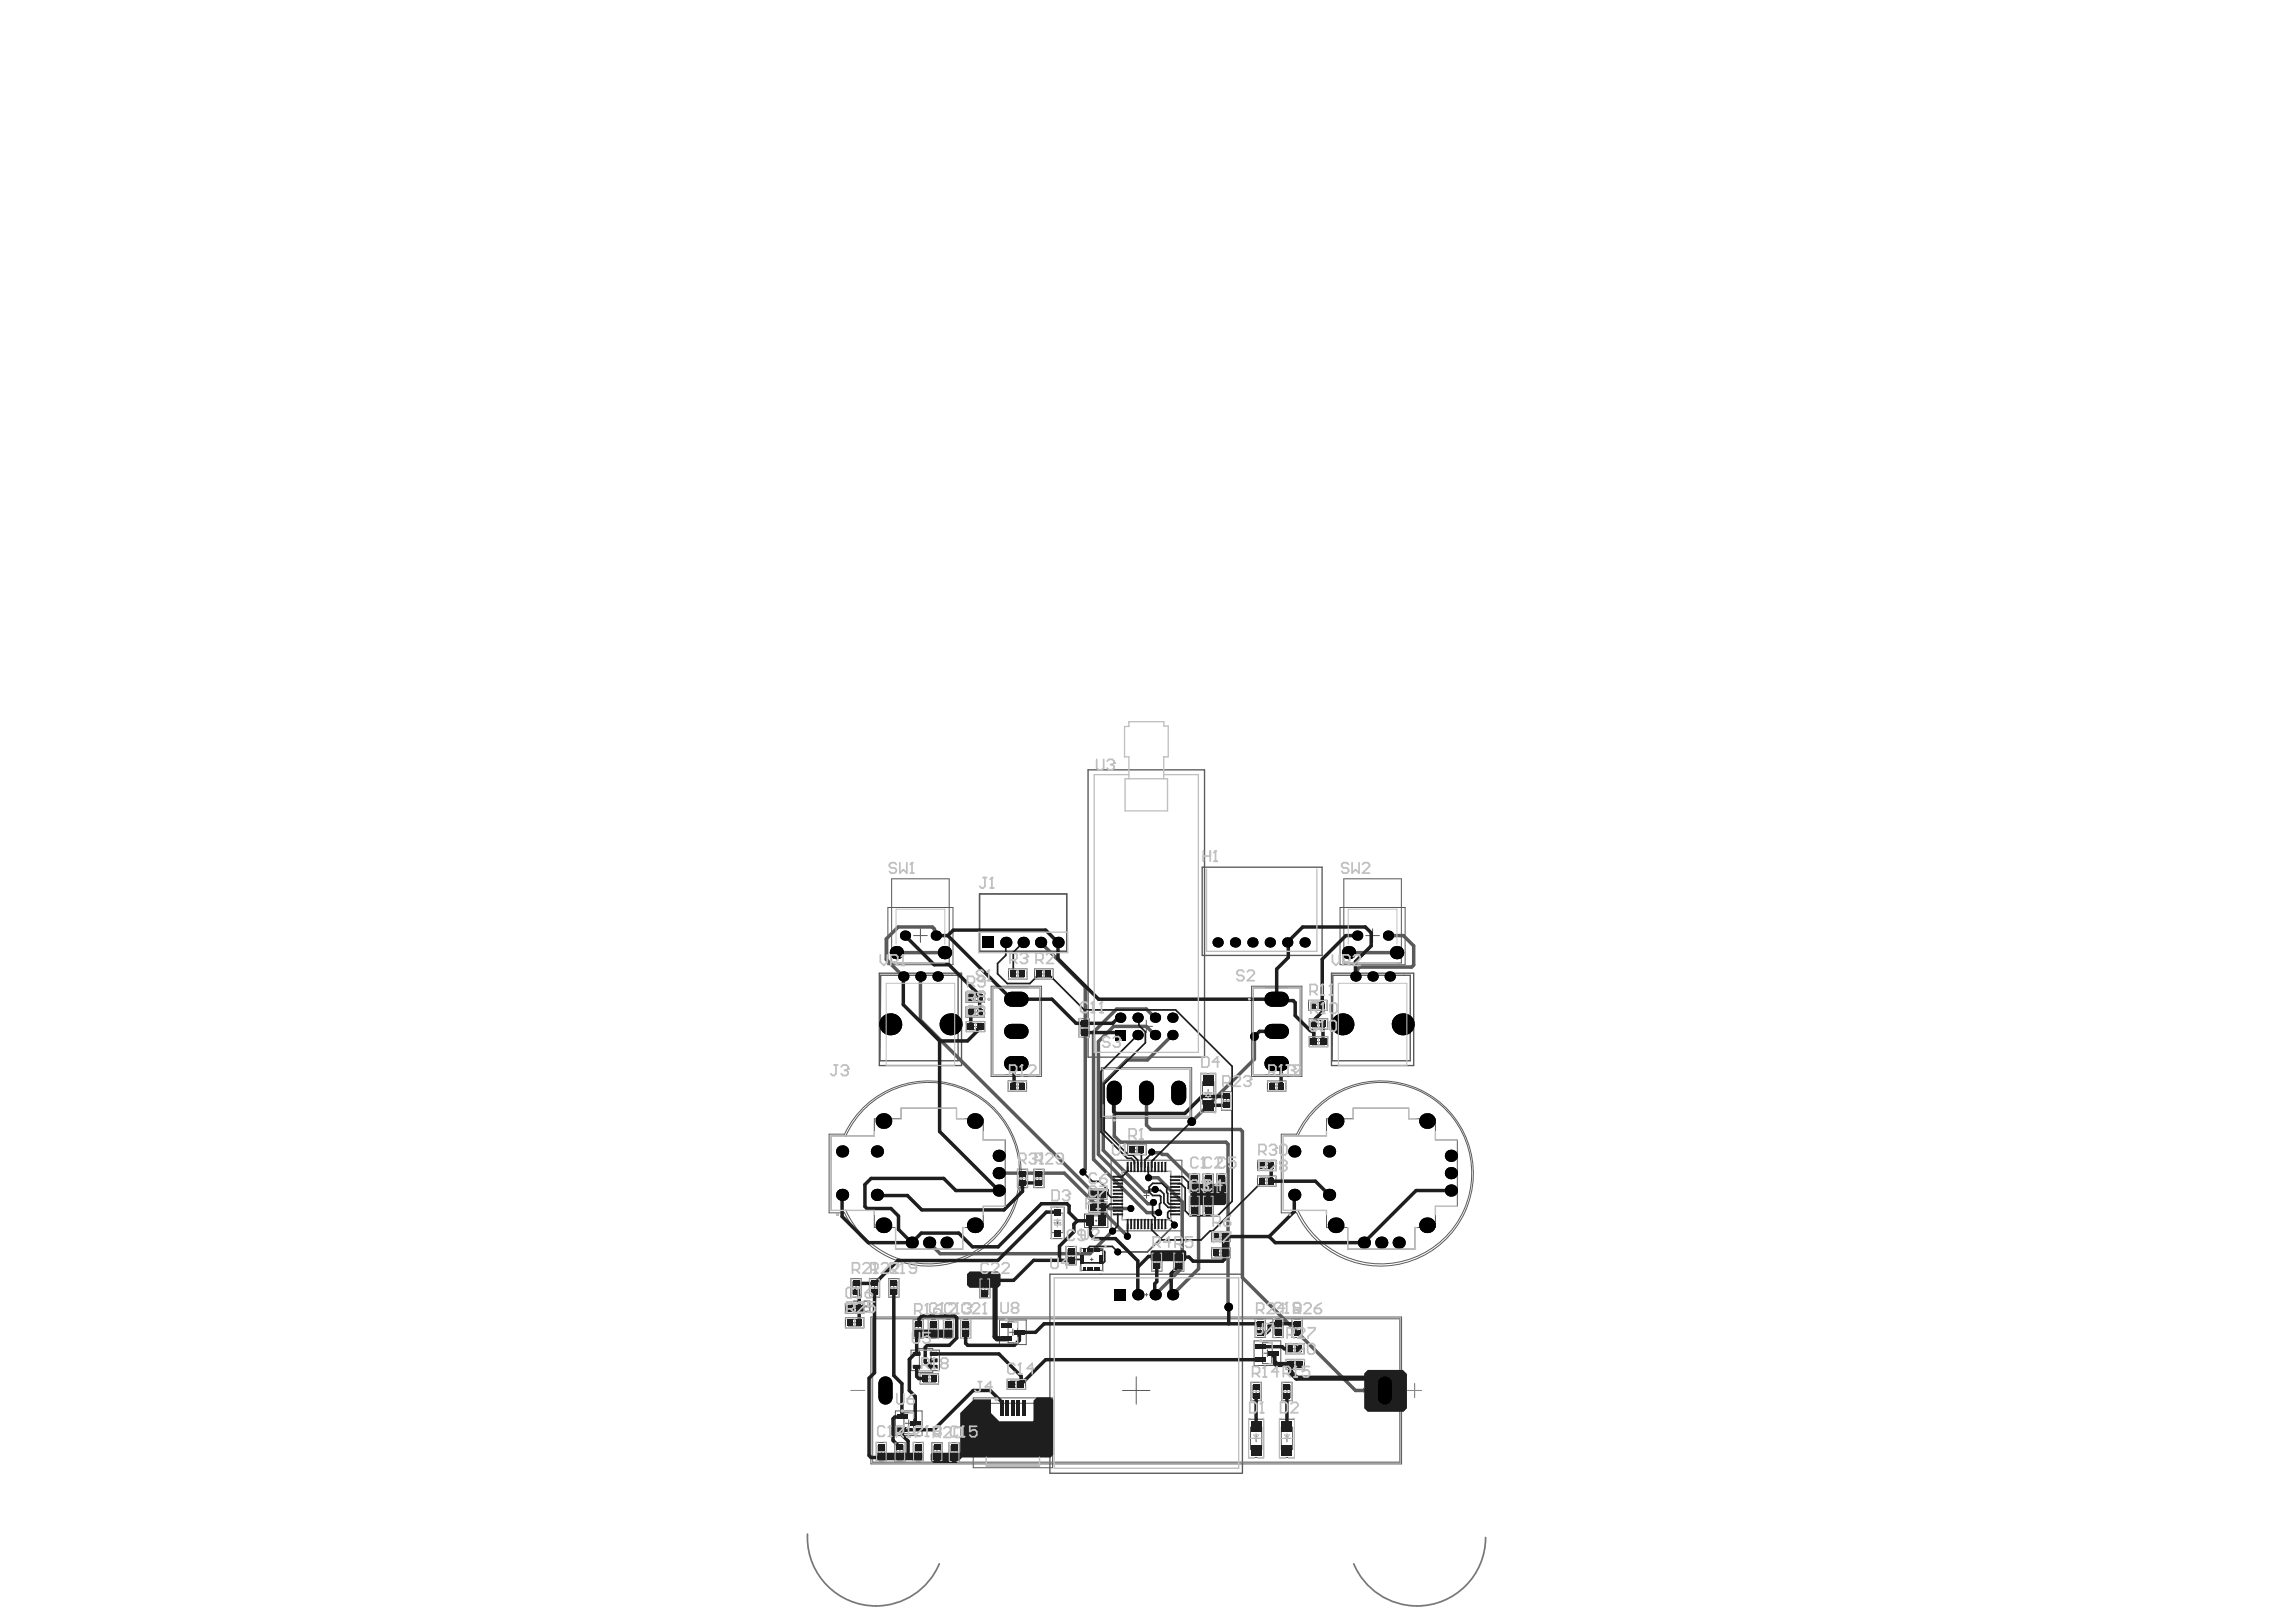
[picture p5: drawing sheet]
<svg xmlns="http://www.w3.org/2000/svg" width="297mm" height="210mm" viewBox="0 0 297 210" stroke-linecap="round" stroke-linejoin="round" font-family="sans-serif">
<g fill="none" stroke="#5a5a5a" stroke-width=".13">
<path d="M114.9 117.4h8.4v7.4h-8.4zM115.4 113.7h7.4v10.9h-7.4zM173.4 117.4h8.4v7.4h-8.4zM173.9 113.7h7.4v10.9h-7.4zM118.2 121.1h1.8M119.1 120.2v1.8M125 130.3h2.4v1.3h-2.4zM125 128.4h2.4v1.3h-2.4zM125 132.2h2.4v1.3h-2.4zM125.4 130.5h1.5v.9h-1.5zM125.4 128.6h1.5v.9h-1.5zM125.4 132.4h1.6v.9h-1.6z"/>
<path d="M125.7 131h.9M125.7 129h.9M125.8 132.8h.8M126.2 130.5v.9M126.2 128.6v.9M126.2 132.4v.9M128.2 127.6h6.5v11.7h-6.5zM128.4 127.8h6.1v11.3h-6.1zM130.4 139.9h2.4v1.3h-2.4zM130.5 125.4h2.4v1.3h-2.4zM130.9 125.6h1.5v.9h-1.5zM131 133.5h1"/>
<path d="M131.2 126h.9M131.5 132.9v1.1M131.7 125.6v.9M131.8 122h1.1M132.4 121.4v1.1M133.8 125.4h2.4v1.3h-2.4zM134.3 125.6h1.5v.9h-1.5zM134.6 126h.9M135 125.6v.9M139.6 131.8h1.3v2.4h-1.3zM139.8 133h.9M139.8 132.3h.9v1.5h-.9z"/>
<path d="M140.3 132.6v.8M142.5 138.2h11.7v6.5h-11.7zM142.7 138.4h11.3v6.1h-11.3zM147.5 132.8h1.6M148.3 132v1.6M155.3 139h2v4.9h-2zM155.6 140h1.4v2.9h-1.4zM161.9 127.6h6.5v11.7h-6.5zM162.1 127.8h6.1v11.3h-6.1zM164 139.9h2.4v1.3h-2.4zM164.6 133.5h1.1M165.2 132.9v1.1"/>
<path d="M169.3 129.4h2.4v1.4h-2.4zM169.4 131.8h2.4v1.4h-2.4zM169.4 134.1h2.4v1.4h-2.4zM169.7 129.7h1.6v.8h-1.6zM169.8 132.1h1.5v.8h-1.5zM169.8 134.4h1.5v.8h-1.5zM170.1 130.1h.8M170.2 134.8h.8M170.2 132.5h.8M170.5 129.7v.8M170.6 132.1v.8M170.6 134.4v.8"/>
<path d="M176.7 121.1h1.8M177.6 120.2v1.8M107.5 147h5.6v-2.2h3.5v-1.4h7.1v1.4h3.5v2.7h2.8v8.6h-2.8v2.8h-2.7v2.7h-8.6v-2.7h-2.8v-2.3h-5.6zM109.2 146.8a12 12 0 0 1 18.4-4.3 12 12 0 0 1 0 18.8 12 12 0 0 1-18.4-4.4M109.3 146.8h-2v10.2h2M109.4 147a11.8 11.8 0 0 1 18-4.4 11.8 11.8 0 0 1 0 18.5 11.8 11.8 0 0 1-18-4.5M130.8 140.1h1.6v.9h-1.6zM131.2 140.5h.8M131.6 140.1v.9M131.6 151.3h1.3v2.4h-1.3zM131.9 152.5h.8M131.9 151.7h.8v1.6h-.8z"/>
<path d="M132.3 152.1v.8M133.7 151.3h1.4v2.4h-1.4zM134 152.5h.8M134 151.7h.8v1.6h-.8zM134.4 152.1v.8M135.9 156.2h1.8v4.1h-1.8M136 156.2v4.1M136.1 157h1.5v2.5h-1.5zM136.4 158.3h.8M136.8 157.8v.9M140.3 157.1h3v1.8h-3zM140.8 153.9h2.4v1.3h-2.4z"/>
<path d="M140.8 155.6h2.4v1.3h-2.4zM140.8 157.3h2v1.3h-2zM141.3 154.1h1.5v.9h-1.5zM141.3 155.8h1.5v.8h-1.5zM141.6 154.5h.9M141.6 156.2h.9M141.7 158h.2M141.8 157.9v.2M142 154.1v.9M142 155.8v.8M143.7 150.1h9.2v9.2h-9.2zM145.2 151.6h6.3v6.3h-6.3z"/>
<path d="M145.9 148.1h2.4v1.3h-2.4zM146.3 148.4h1.6v.8h-1.6zM146.7 148.8h.8M147.1 148.4v.8M147.8 141.4h1.1M148 154.7h.7M148.3 154.4v.7M148.4 140.9v1.1M153.9 151.9h1.3v2.4h-1.3zM153.9 154.8h1.3v2.4h-1.3zM154.1 153.1h.9M154.1 156h.9"/>
<path d="M154.1 152.3h.9v1.6h-.9zM154.1 155.3h.9v1.5h-.9zM154.5 152.7v.8M154.5 155.6v.9M155.6 151.9h1.4v2.4h-1.4zM155.6 154.8h1.4v2.4h-1.4zM155.9 141.4h.8M155.9 153.1h.8M155.9 156h.8M155.9 152.3h.8v1.6h-.8zM155.9 155.3h.8v1.5h-.8zM156.3 141v.9"/>
<path d="M156.3 152.7v.8M156.3 155.6v.9M156.7 159.4h2.4v1.3h-2.4zM157.2 159.6h1.5v.8h-1.5zM157.4 151.9h1.3v2.4h-1.3zM157.7 153.1h.8M157.7 152.3h.8v1.6h-.8zM157.9 159.6v.8M158 141.3h1.4v2.4h-1.4zM158.1 152.7v.8M158.3 142.5h.8M158.3 141.7h.8v1.5h-.8z"/>
<path d="M158.7 142.1v.8M162.7 150.2h2.4v1.3h-2.4zM162.7 152.2h2.4v1.3h-2.4zM163.1 152.4h1.6v.9h-1.6zM163.1 150.4h1.6v.8h-1.6zM163.5 152.9h.8M163.5 150.8h.8M163.9 150.4v.8M163.9 152.4v.9M164.4 140.1h1.5v.9h-1.5zM164.7 140.5h.9M165.2 140.1v.9"/>
<path d="M166 147h5.6v-2.2h3.5v-1.4h7.1v1.4h3.5v2.7h2.8v8.6h-2.8v2.8h-2.7v2.7h-8.6v-2.7h-2.8v-2.3h-5.6zM167.7 146.8a12 12 0 0 1 18.4-4.3 12 12 0 0 1 0 18.8 12 12 0 0 1-18.4-4.4M167.8 146.8h-2v10.2h2M167.9 147a11.8 11.8 0 0 1 18-4.4 11.8 11.8 0 0 1 0 18.5 11.8 11.8 0 0 1-18-4.5M109.4 168.7h2.4v1.3h-2.4zM109.4 170.5h2.4v1.3h-2.4zM109.8 170.8h1.5v.8h-1.5zM109.8 168.9h1.5v.8h-1.5zM110.1 165.5h1.3v2.4h-1.3zM110.1 179.9h1.8M110.1 171.2h.9M110.1 169.3h.9"/>
<path d="M110.3 166.7h.9M110.3 165.9h.9v1.5h-.9zM110.6 168.9v.8M110.6 170.8v.8M110.7 166.2v.9M112.5 165.5h1.3v2.4h-1.3zM112.7 170.4h68.6v19h-68.6zM112.7 166.7h.9M112.7 165.9h.9v1.5h-.9zM112.9 170.7h68.2v18.5h-68.2zM113.1 166.2v.9M115 165.5h1.3v2.4h-1.3z"/>
<path d="M115.2 166.7h.9M115.2 165.9h.9v1.5h-.9zM115.6 166.2v.9M117.9 174.7h.8v-.2h2v.2h.8v2.7h-.8v.2h-2v-.2h-.8zM118.1 170.8h1.4v2.4h-1.4zM118.4 172h.8M118.4 171.2h.8v1.5h-.8zM118.8 171.6v.8M118.9 174.7h1.6v2.7h-1.6zM119 177.8h2.4v1.3h-2.4zM119.5 178h1.5v.9h-1.5zM119.5 176h.4"/>
<path d="M119.7 175.9v.3M119.8 178.4h.9M120.1 170.8h1.3v2.4h-1.3zM120.2 178v.9M120.3 172h.9M120.3 171.2h.9v1.5h-.9zM120.8 171.6v.8M122 170.8h1.4v2.4h-1.4zM122.3 172h.8M122.3 171.2h.8v1.5h-.8zM122.7 171.6v.8M124.3 170.8h1.3v2.4h-1.3z"/>
<path d="M124.5 172h.8M124.5 171.2h.8v1.5h-.8zM124.9 171.6v.8M126.7 165.6h1.4v2.3h-1.4zM127 166.8h.8M127 166h.8v1.5h-.8zM127.4 166.3v.9M129.3 170.8h3.5v3.2h-3.5zM130.3 178.5h2.4v1.3h-2.4zM130.4 171.1h1.3v2.7h-1.3zM130.6 172.4h.9M130.7 178.7h1.6v.9h-1.6z"/>
<path d="M131 172v.9M131.1 179.1h.8M131.5 178.7v.9M137.9 161.3h1.3v2.4h-1.3zM138.2 162.5h.8M138.2 161.7h.8v1.6h-.8zM138.6 162.1v.8M139.8 161.6h2.9v2.8h-2.9zM141.1 163h.3M141.2 162.8v.4M145.2 179.9h3.6M147 178.2v3.5"/>
<path d="M148.1 167.5h.4M148.3 167.4v.3M149 162.1h1.3v2.4h-1.3zM149.2 163.3h.9M149.2 162.5h.9v1.6h-.9zM149.7 162.9v.8M151.8 162.1h1.4v2.4h-1.4zM152.1 162.5h.8v1.6h-.8zM152.1 163.3h.8M152.5 162.9v.8M156.7 161.5h2.4v1.3h-2.4zM157.2 161.7h1.5v.9h-1.5z"/>
<path d="M157.5 162.1h.9M157.5 160h.9M157.9 161.7v.9M161.8 178.9h1.4v2.4h-1.4zM162.1 179.3h.8v1.5h-.8zM162.2 173.5h3.5v3.2h-3.5zM162.4 170.7h1.3v2.4h-1.3zM162.5 179.7v.8M162.6 171.9h.9M162.6 171.1h.9v1.6h-.9zM163 171.5v.8M163.3 173.8h1.3v2.7h-1.3z"/>
<path d="M163.5 175.1h.9M164 174.7v.9M164.7 170.7h1.3v2.4h-1.3zM164.9 171.9h.9M164.9 171.1h.9v1.6h-.9zM165.3 171.5v.8M165.8 178.9h1.4v2.4h-1.4zM166.1 179.3h.8v1.5h-.8zM166.3 173.9h2.4v1.3h-2.4zM166.4 175.9h2.4v1.3h-2.4zM166.5 179.7v.8M166.7 174.1h1.6v.9h-1.6z"/>
<path d="M166.8 176.2h1.5v.8h-1.5zM167.1 174.5h.8M167.1 176.6h.9M167.1 170.7h1.4v2.4h-1.4zM167.4 171.9h.8M167.4 171.1h.8v1.6h-.8zM167.5 174.1v.9M167.6 176.2v.8M167.8 171.5v.8M182.1 179.9h1.8M183 179.1v1.7M113.4 186.7h1.3v2.4h-1.3z"/>
<path d="M113.6 187.9h.8M113.6 187.1h.8v1.5h-.8zM114 187.4v.9M115.8 186.7h1.3v2.4h-1.3zM115.8 182.6h3.5v3.2h-3.5zM116 187.9h.8M116 187.1h.8v1.5h-.8zM116.4 187.4v.9M116.9 182.8h1.3v2.7h-1.3zM117.1 184.2h.9M117.6 183.7v.9M118.1 186.7h1.4v2.4h-1.4z"/>
<path d="M118.4 187.9h.8M118.4 187.1h.8v1.5h-.8zM118.8 187.4v.9M120.6 186.7h1.3v2.4h-1.3zM120.8 187.9h.8M120.8 187.1h.8v1.6h-.8zM121.2 187.5v.8M122.8 186.7h1.3v2.4h-1.3zM123 187.9h.9M123 187.1h.9v1.6h-.9zM123.4 187.5v.8M125.9 180.9h10.3v9h-10.3z"/>
<path d="M127.6 181.6h6.9v8.1h-6.9zM130.6 184.5h.9M131 184.1v.9M161.5 183.7h2v4.9h-2zM161.8 184.7h1.4v2.9h-1.4zM162.1 186.1h.9M162.1 180.1h.8M162.5 185.7v.9M165.5 183.7h2v4.9h-2zM165.8 184.7h1.4v2.9h-1.4zM166.1 186.1h.8M166.1 180.1h.8"/>
<path d="M166.5 185.7v.9"/>
</g>
<g fill="none" stroke="#5a5a5a" stroke-width=".18">
<path d="M140.8 99.6h15v37.2h-15zM126.7 115.7h11.3v7.4h-11.3zM155.5 112.2h15.5v11.4h-15.5zM113.8 125.9h10.6v12h-10.6zM113.9 126.2h10.1v11.1h-10.2zM172.3 125.9h10.6v12h-10.6zM172.4 126.2h10v11.1h-10.1zM135.8 164.9h24.9v25.8h-24.9z"/>
<circle cx="127.9" cy="129.3" r=".09"/>
<circle cx="161.6" cy="129.3" r=".09"/>
<circle cx="108.4" cy="157.2" r=".09"/>
<circle cx="144.2" cy="145" r=".09"/>
<circle cx="166.9" cy="157.2" r=".09"/>
</g>
<path d="M104.5 198.5a8.9 8.9 0 0 0 6.9 9.1 8.9 8.9 0 0 0 10.1-5.2M192.2 199a8.9 8.9 0 0 1-7.1 8.7 8.9 8.9 0 0 1-10-5.3" fill="none" stroke="#787878" stroke-width=".22"/>
<path d="M110.1 179.9h1.8M112.9 170.7h68.2v18.5h-68.2zM182.1 179.9h1.8M183 179.1v1.7" fill="none" stroke="#8c8c8c" stroke-width=".13"/>
<path d="M110.3 168.8h.1M110.3 168.8l.2 .3M110.5 169.1l-.2 .2v.2l.2 .2h.4l.3-.2M110.5 169.1h.2M111.2 168.6l-.3-.2h-.4l-.2 .2v.2M111.6 168.6l.2-.2h.7v1.3h-.7l-.2-.2v-.2l.2-.2-.2-.3zM111.8 169.1h.7M112.5 169.1h.1" fill="none" stroke="#8c8c8c" stroke-width=".22"/>
<g fill="#5a5a5a">
<path d="M176.3 179.7l.2-.2v.8l-.2-.2z"/>
<path d="M176.5 177.7l.5-.4h4.5l.5 .5v4.4l-.4 .5h-4.6l-.5-.5z"/>
</g>
<path d="M151.9 158.5l-3.5 3.5h-3.8" fill="none" stroke="#5a5a5a" stroke-width=".22"/>
<g fill="none" stroke="#5a5a5a" stroke-width=".45">
<path d="M116 123.3h6.2M119.1 126.4v5.6l24.4 24.4h2.8M121.1 121.1l-.2-.2v-.7l-.3-.2h-4.4l-1.5 1.5v2.7l2.2 2.2M134.6 122l5.8 5.7v23.6l-.3 .3v.1M149.4 133.9l-1.1-1.1h-4.2l-2 2v14.6l6.4 6.4h.4l.3-.2M149.4 131.7l-1.1-1.1h-3.8l-3 3v16.4l6.9 6.9h1.6M151.7 133.9l-3.3 3.3h-2.6l-3.1 3v8.7l5.4 5.3h.5l.2-.2h.6l.1-.1M162.3 134.1v3l-8.1 8.1M174.5 123.3h6.2M179.6 121.1h2l1.3 1.3v2.5l-.3 .2h-6.7l-.3 .3v.5l-.2 .2v.3M129.2 151.8h8.5l8.1 8.2M143.9 159.3l-2.9 2.9h-19.4l-1.4-1.4"/>
<path d="M144.2 141.4v5.6l.8 .8h13.6l.3 .3v21h.1M148.3 141.4v4.2l.6 .6h11.6l.2 .2v18.9l14.7 14.6h3.8M148.6 152.4h1.2l3.1 3.1v8.6l-3.4 3.4M149 149.1l.1 .1h1l.3 .2h.6l4.1 4.1v10.7l-3.4 3.3"/>
</g>
<g fill="#000">
<circle cx="115.2" cy="132.6" r="1.42"/>
<circle cx="116" cy="123.3" r=".86"/>
<circle cx="116.9" cy="126.4" r=".67"/>
<circle cx="117.1" cy="121.1" r=".66"/>
<circle cx="119.1" cy="126.4" r=".67"/>
<circle cx="121.1" cy="121.1" r=".66"/>
<circle cx="121.3" cy="126.4" r=".67"/>
<circle cx="122.2" cy="123.3" r=".86"/>
<circle cx="123" cy="132.6" r="1.42"/>
<circle cx="130.1" cy="122" r=".73"/>
<circle cx="132.4" cy="122" r=".73"/>
<circle cx="134.6" cy="122" r=".73"/>
<circle cx="136.9" cy="122" r=".73"/>
<circle cx="144.9" cy="131.7" r=".67"/>
<circle cx="147.2" cy="133.9" r=".67"/>
<circle cx="147.2" cy="131.7" r=".67"/>
<circle cx="149.4" cy="133.9" r=".67"/>
<circle cx="149.4" cy="131.7" r=".67"/>
<circle cx="151.7" cy="133.9" r=".67"/>
<circle cx="151.7" cy="131.7" r=".67"/>
<circle cx="157.5" cy="122" r=".66"/>
<circle cx="159.8" cy="122" r=".66"/>
<circle cx="162" cy="122" r=".66"/>
<circle cx="162.3" cy="134.1" r=".56"/>
<circle cx="164.3" cy="122" r=".66"/>
<circle cx="166.5" cy="122" r=".66"/>
<circle cx="168.8" cy="122" r=".66"/>
<circle cx="173.7" cy="132.6" r="1.42"/>
<circle cx="174.5" cy="123.3" r=".86"/>
<circle cx="175.4" cy="126.4" r=".67"/>
<circle cx="175.6" cy="121.1" r=".66"/>
<circle cx="177.6" cy="126.4" r=".67"/>
<circle cx="179.6" cy="121.1" r=".66"/>
<circle cx="179.8" cy="126.4" r=".67"/>
<circle cx="180.7" cy="123.3" r=".86"/>
<circle cx="181.5" cy="132.6" r="1.42"/>
<circle cx="108.9" cy="154.6" r=".79"/>
<circle cx="108.9" cy="149" r=".79"/>
<circle cx="113.4" cy="154.6" r=".79"/>
<circle cx="113.4" cy="149" r=".79"/>
<circle cx="114.3" cy="145.1" r="1.01"/>
<circle cx="114.3" cy="158.6" r="1.01"/>
<circle cx="126.1" cy="158.6" r="1.01"/>
<circle cx="126.1" cy="145.1" r="1.01"/>
<circle cx="129.2" cy="151.8" r=".79"/>
<circle cx="129.2" cy="154.1" r=".79"/>
<circle cx="129.2" cy="149.6" r=".79"/>
<circle cx="140.1" cy="151.7" r=".45"/>
<circle cx="143.9" cy="159.3" r=".45"/>
<circle cx="145.9" cy="160" r=".45"/>
<circle cx="146.3" cy="156.4" r=".45"/>
<circle cx="148.6" cy="152.4" r=".45"/>
<circle cx="149" cy="149.1" r=".45"/>
<circle cx="149.2" cy="155.6" r=".45"/>
<circle cx="149.5" cy="153.9" r=".45"/>
<circle cx="149.9" cy="156.9" r=".45"/>
<circle cx="151.9" cy="158.5" r=".45"/>
<circle cx="154.2" cy="145.2" r=".56"/>
<circle cx="167.4" cy="149" r=".79"/>
<circle cx="167.4" cy="154.6" r=".79"/>
<circle cx="171.9" cy="154.6" r=".79"/>
<circle cx="171.9" cy="149" r=".79"/>
<circle cx="172.8" cy="145.1" r="1.01"/>
<circle cx="172.8" cy="158.6" r="1.01"/>
<circle cx="184.6" cy="158.6" r="1.01"/>
<circle cx="184.6" cy="145.1" r="1.01"/>
<circle cx="187.7" cy="154.1" r=".79"/>
<circle cx="187.7" cy="149.6" r=".79"/>
<circle cx="187.7" cy="151.8" r=".79"/>
<circle cx="118" cy="160.8" r=".79"/>
<circle cx="120.2" cy="160.8" r=".79"/>
<circle cx="122.5" cy="160.8" r=".79"/>
<circle cx="144.6" cy="162" r=".45"/>
<circle cx="147.2" cy="167.5" r=".73"/>
<circle cx="149.5" cy="167.5" r=".73"/>
<circle cx="151.7" cy="167.5" r=".73"/>
<circle cx="159" cy="169.1" r=".56"/>
<circle cx="176.4" cy="160.8" r=".79"/>
<circle cx="178.7" cy="160.8" r=".79"/>
<circle cx="181" cy="160.8" r=".79"/>
</g>
<path d="M114.6 179v1.9M179.2 179v1.9" fill="none" stroke="#000" stroke-width="1.8"/>
<g fill="#000">
<path d="M127.1 121.2h1.5v1.5h-1.5z" fill-rule="evenodd"/>
<path d="M144.3 133.3h1.3v1.3h-1.3z" fill-rule="evenodd"/>
<path d="M144.2 166.8h1.5v1.5h-1.5z" fill-rule="evenodd"/>
</g>
<path d="M130.9 137.6h1.2M130.9 133.5h1.2M130.9 129.3h1.2M164.5 137.6h1.3M164.5 133.5h1.3M164.5 129.3h1.3M144.2 140.8v1.3M148.3 140.8v1.3M152.5 140.8v1.3" fill="none" stroke="#000" stroke-width="1.9"/>
<g fill="#1e1e1e">
<path d="M124.2 182.9l1.8-1.8h2.2v1.8l1.1 1h4.3l.1-.1v-2.5l.4-.5h1.8l.4 .4v7.1l-.4 .3h-11.4l-.7 .7h-3l-.4-.3v-.8l.2-.2h3.6z"/>
<path d="M125.1 164.9l.4-.4h3.6l.3 .4v1.4l-.3 .4h-3.6l-.4-.4z"/>
<path d="M148.9 162l.1-.2h4.3l.2 .2v1l-.2 .2h-4.3l-.1-.2z"/>
<path d="M158.1 159.7l.2-.2h.6l.1 .1v2.9l-.1 .1h-.7l-.1-.1z"/>
<path d="M154 153.4l.2-.2h4.2l.2 .2v2.4l-.2 .2h-4.3l-.1-.1z"/>
<path d="M113.5 188.1l.1-.1h5.7v.1v.8v.1h-5.7l-.1-.1z"/>
<path d="M118.3 172.2l.1-.1h4.8v.1v.8v.1h-4.8l-.1-.1z"/>
<path d="M176.5 177.7l.5-.4h4.5l.5 .5v4.4l-.4 .5h-4.6l-.5-.5z"/>
</g>
<g fill="none" stroke="#1e1e1e" stroke-width=".45">
<path d="M116.9 126.4v3.6l4.7 4.7M117.1 121.1l3.8 3.7h1.9l3.6 3.7v.1l.3 .4v2M121.1 121.1h1.5M121.6 134.7v11.7l7.6 7.7h-5.5l-1.6-1.6h-9.4l-.8 .8v2.8l.3 .3h3.1l.9 1v1.7l1.8 1.7M122.6 121.1l8.3 8.2h5.2l3.1 3.1h4.8l.7-.7h.2M122.6 121.1l.7-.7h12l1.6 1.6v2.1l5.2 5.2h23.1M125.6 131v1.8M126.7 131h.1M126.7 129h.1M126.8 132.8l-.4 .5v.2l-1.2 1.2h-3.6M131.5 137.6l-.3 .3v2.5l-.2 .1M140.3 133.6h4.3l.3 .3"/>
<path d="M165.2 133.5h-2.2l-.7 .6M165.2 137.6l.5 .6v2.3M165.2 129.3l.1 .2h2l.3 .2v1.7l1.9 2h.2l.3 .3v1.1M171.1 132.5h.1M171.2 132.5v2.3M175.4 126.4v-2l2-2v-1.7l-.8-.7h-8.1l-2 2 .2 .1v1.8l-1.5 1.5v3.9M175.6 121.1h-1.5l-3 3v6.8l-1 1v.4l-.1 .2M108.9 154.6v2.8l3.4 3.4h5.7M134.4 153.1h-2.1v1.1l-2.4 2.4h-10.6l-1.9-1.9h-3.9l-.1-.1M136.8 156.9h-1.4l-6.3 6.2h-12.9l-3 3h-2.5M139.4 158h1.6l.1 1.8 .5 .5h2.7l2.9 2.9v4.3M139.4 158l-.5 .4v1l-1.8 1.9v1.8"/>
<path d="M139.4 158l-1.1-1.1v-.9l-.3-.2h-3.3l-5.6 5.6h-3.3l-1.8-1.8h-4.8l-1.2 1.2M142.6 154.5v3.5M144.2 141.4l-.1 .1v2.3l.2 .3h9l2.2-2.2h3.2M156.3 143h2.4M158.7 143h.1M164.5 150.8v2.1h5.7l1.7 1.7M167.4 154.6v2.2l-3.2 3.2M187.7 154.1h-4.5l-6.8 6.7h-11.4l-.8-.8M110.7 167.2l.5 .4-.1 3.6M111.2 169.3h.1M113.1 167.2v10.4l-.7 .8v10l.3 .2h1.2l.1-.1M115.6 167.2v10.8l1.1 1.1v4.3h-.9l-.3 .2v2.8l.9 .9"/>
<path d="M118.6 176.9v1.2l.3 .3h.8M118.8 171.4l.1-.1v-.7l.4-.3h4.2l.3 .3v2.5l-1 1h-2.8l-.3 .3v1.9l.6 .6h.5M118.8 172.6l-.2 .1v2.5h-.2l-.8 .7v4l.8 .8v3.5M120.8 175.2h8.4l2.9 2.9v1M131.9 172.4v1l-.7 .7h-6l-.3-.3v-1.2M131.9 172.4h.1M138.6 163.1h-4.9l-2.6 2.6h-2.5v-.1M149.7 162.7l-.2-.1h-.9l-1.4 1.4M149.7 163.9v2l-.3 .2 .1 1.4M152.5 163.9l-1 .9v2.6l.2 .1M158.5 162.1l-.1 .1v.7l-.2 .3h-3.8l-.6-.5h-1.3M158.5 160h5.7"/>
<path d="M159 169.1v2.2M163 171.3h-27.9l-1.1 1.1h-2.1M163.1 176h-27.8l-3.2 3.1M163.1 174.3h2.8l.2 .2h.8M165.3 171.3h.1M167.8 171.3h-3.3l-.3 .3v.6l-.3 .3h-.9M116.7 188.4v.1M118.8 188.5h.1M129.6 182.2v-.7l-1.5-1.6h-2.2l-5.1 5.1h-4.1v.7l.8 .8v1.8l-.1 .1M162.5 180.6v3.9M166.5 180.6v3.9"/>
</g>
<g fill="none" stroke="#1e1e1e" stroke-width=".22">
<path d="M130.1 122v1.6l-1 1.1v1.3l1.2 1.3h2.9l1.3-1.3M132.4 122l-1.3 1.2v2.8M135.6 126l4.7 4.7h11.8l7.3 7.3v17.5l-1.9 1.8h-3.5l-.7-.6v-3l-.5-.5h-.4M147.2 133.9l-4.8 4.8v7.8l3.4 3.4h.6l.3 .4v.3M147.2 131.7l.2 .2v.8l.8 .8v1.4l-5.4 5.4v6l3.2 3.2h.6l.6 .6v1.1M140.1 151.7l1.2 1.2h.9l1.1 1.1v.5l.4 .4h.9M142.6 156.2h.1M144.6 157.2v1.4l-.7 .7M144.6 157.2h.1M144.6 154.9h.1M144.6 157.1v.1M144.6 155.8h-1l-.4 .4h-.6"/>
<path d="M145.9 158.4l-.1 1.6M145.9 151v.6l-.7 .7h-.6M147.7 148.8v2.2M148.4 149.9h.1M148.5 151l.1 1.4M149 158.4h.1M149 149.1v.1l-.9 .9v.9M149 151h.1M149.2 150.1h.1M149.2 155.6l-.1 .1v1.6l.3 .3v.8M149.5 153.9l.1 .2h.5l.5 .4v1.2l.5 .6h.9M151.8 155.8h-.5l-.2-.2v-1.2l-.2-.1v-.6l-.5-.6h-1.3l-.4 .5v.6l.4 .5h.9l.2 .1v.9l-.2 .1v1l-.1 .1"/>
<path d="M152 156.7h-.7l-.2 .2v.6l.8 .9v.1M152 156.3h.1M152 156.7h.1M152 152.3h1l.7 .7v.8h.7l.1-.1M154.2 145.2l-5.2 5.1v.7M163.3 152.9l-6.4 6.4h-.4l-1.1 1.2h-5.1l-1.3-1.3v-.8M140.8 161.8v-.3l.2-.2h2.9l.7 .7M142.1 161.8h.6l.2 .2v1.2l-.1 .2h-2.8v-.4h-1.3l-.1 .1M142.4 163.4h.1"/>
</g>
<path d="M127.4 166.2h1.1l.2 .2v6.6l.3 .3h1.2M164.8 175.4v.8l.4 .4h1.8v1l.7 .7h9.2" fill="none" stroke="#1e1e1e" stroke-width=".67"/>
<g fill="#000">
<circle cx="115.2" cy="132.6" r="1.42"/>
<circle cx="116" cy="123.3" r=".86"/>
<circle cx="116.9" cy="126.4" r=".67"/>
<circle cx="117.1" cy="121.1" r=".66"/>
<circle cx="119.1" cy="126.4" r=".67"/>
<circle cx="121.1" cy="121.1" r=".66"/>
<circle cx="121.3" cy="126.4" r=".67"/>
<circle cx="122.2" cy="123.3" r=".86"/>
<circle cx="123" cy="132.6" r="1.42"/>
<circle cx="130.1" cy="122" r=".73"/>
<circle cx="132.4" cy="122" r=".73"/>
<circle cx="134.6" cy="122" r=".73"/>
<circle cx="136.9" cy="122" r=".73"/>
<circle cx="144.9" cy="131.7" r=".67"/>
<circle cx="147.2" cy="133.9" r=".67"/>
<circle cx="147.2" cy="131.7" r=".67"/>
<circle cx="149.4" cy="133.9" r=".67"/>
<circle cx="149.4" cy="131.7" r=".67"/>
<circle cx="151.7" cy="133.9" r=".67"/>
<circle cx="151.7" cy="131.7" r=".67"/>
<circle cx="157.5" cy="122" r=".66"/>
<circle cx="159.8" cy="122" r=".66"/>
<circle cx="162" cy="122" r=".66"/>
<circle cx="162.3" cy="134.1" r=".56"/>
<circle cx="164.3" cy="122" r=".66"/>
<circle cx="166.5" cy="122" r=".66"/>
<circle cx="168.8" cy="122" r=".66"/>
<circle cx="173.7" cy="132.6" r="1.42"/>
<circle cx="174.5" cy="123.3" r=".86"/>
<circle cx="175.4" cy="126.4" r=".67"/>
<circle cx="175.6" cy="121.1" r=".66"/>
<circle cx="177.6" cy="126.4" r=".67"/>
<circle cx="179.6" cy="121.1" r=".66"/>
<circle cx="179.8" cy="126.4" r=".67"/>
<circle cx="180.7" cy="123.3" r=".86"/>
<circle cx="181.5" cy="132.6" r="1.42"/>
<circle cx="108.9" cy="154.6" r=".79"/>
<circle cx="108.9" cy="149" r=".79"/>
<circle cx="113.4" cy="154.6" r=".79"/>
<circle cx="113.4" cy="149" r=".79"/>
<circle cx="114.3" cy="145.1" r="1.01"/>
<circle cx="114.3" cy="158.6" r="1.01"/>
<circle cx="126.1" cy="158.6" r="1.01"/>
<circle cx="126.1" cy="145.1" r="1.01"/>
<circle cx="129.2" cy="151.8" r=".79"/>
<circle cx="129.2" cy="154.1" r=".79"/>
<circle cx="129.2" cy="149.6" r=".79"/>
<circle cx="140.1" cy="151.7" r=".45"/>
<circle cx="143.9" cy="159.3" r=".45"/>
<circle cx="145.9" cy="160" r=".45"/>
<circle cx="146.3" cy="156.4" r=".45"/>
<circle cx="148.6" cy="152.4" r=".45"/>
<circle cx="149" cy="149.1" r=".45"/>
<circle cx="149.2" cy="155.6" r=".45"/>
<circle cx="149.5" cy="153.9" r=".45"/>
<circle cx="149.9" cy="156.9" r=".45"/>
<circle cx="151.9" cy="158.5" r=".45"/>
<circle cx="154.2" cy="145.2" r=".56"/>
<circle cx="167.4" cy="149" r=".79"/>
<circle cx="167.4" cy="154.6" r=".79"/>
<circle cx="171.9" cy="154.6" r=".79"/>
<circle cx="171.9" cy="149" r=".79"/>
<circle cx="172.8" cy="145.1" r="1.01"/>
<circle cx="172.8" cy="158.6" r="1.01"/>
<circle cx="184.6" cy="158.6" r="1.01"/>
<circle cx="184.6" cy="145.1" r="1.01"/>
<circle cx="187.7" cy="154.1" r=".79"/>
<circle cx="187.7" cy="149.6" r=".79"/>
<circle cx="187.7" cy="151.8" r=".79"/>
<circle cx="118" cy="160.8" r=".79"/>
<circle cx="120.2" cy="160.8" r=".79"/>
<circle cx="122.5" cy="160.8" r=".79"/>
<circle cx="144.6" cy="162" r=".45"/>
<circle cx="147.2" cy="167.5" r=".73"/>
<circle cx="149.5" cy="167.5" r=".73"/>
<circle cx="151.7" cy="167.5" r=".73"/>
<circle cx="159" cy="169.1" r=".56"/>
<circle cx="176.4" cy="160.8" r=".79"/>
<circle cx="178.7" cy="160.8" r=".79"/>
<circle cx="181" cy="160.8" r=".79"/>
</g>
<path d="M114.6 179v1.9M179.2 179v1.9" fill="none" stroke="#000" stroke-width="1.8"/>
<g fill="#000">
<path d="M127.1 121.2h1.5v1.5h-1.5z" fill-rule="evenodd"/>
<path d="M144.3 133.3h1.3v1.3h-1.3z" fill-rule="evenodd"/>
<path d="M144.2 166.8h1.5v1.5h-1.5z" fill-rule="evenodd"/>
</g>
<path d="M130.9 137.6h1.2M130.9 133.5h1.2M130.9 129.3h1.2M164.5 137.6h1.3M164.5 133.5h1.3M164.5 129.3h1.3M144.2 140.8v1.3M148.3 140.8v1.3M152.5 140.8v1.3" fill="none" stroke="#000" stroke-width="1.9"/>
<g fill="#1e1e1e">
<path d="M110.3 165.7h.9v.8h-.9z" fill-rule="evenodd"/>
<path d="M110.3 166.9h.9v.7h-.9z" fill-rule="evenodd"/>
<path d="M126.2 181.2h1.8v2.2h-1.8z" fill-rule="evenodd"/>
<path d="M126.2 186.1h1.8v2.2h-1.8z" fill-rule="evenodd"/>
<path d="M134.1 181.2h1.8v2.2h-1.8z" fill-rule="evenodd"/>
<path d="M134.1 186.1h1.8v2.2h-1.8z" fill-rule="evenodd"/>
</g>
<path d="M129.6 181.2v2.1M130.3 181.2v2.1M131 181.2v2.1M131.8 181.2v2.1M132.5 181.2v2.1" fill="none" stroke="#1e1e1e" stroke-width=".44"/>
<g fill="#1e1e1e">
<path d="M115.2 166.9h.9v.7h-.9z" fill-rule="evenodd"/>
<path d="M115.2 165.7h.9v.8h-.9z" fill-rule="evenodd"/>
<path d="M169.5 129.7h.8v.8h-.8z" fill-rule="evenodd"/>
<path d="M155.6 139.2h1.4v1.3h-1.4z" fill-rule="evenodd"/>
<path d="M164.2 140.1h.8v.9h-.8z" fill-rule="evenodd"/>
<path d="M131.9 151.5h.8v.8h-.8z" fill-rule="evenodd"/>
<path d="M155.9 152.1h.8v.8h-.8z" fill-rule="evenodd"/>
<path d="M157.6 152.1h.9v.8h-.9z" fill-rule="evenodd"/>
<path d="M146.2 150.4h.3l-.1 1.3h-.2z" fill-rule="evenodd"/>
<path d="M146.1 148.4h.8v.8h-.8z" fill-rule="evenodd"/>
<path d="M141 154.1h.8v.9h-.8z" fill-rule="evenodd"/>
<path d="M154.1 152.1h.9v.8h-.9z" fill-rule="evenodd"/>
<path d="M151.4 152.6h1.3v.2h-1.3z" fill-rule="evenodd"/>
<path d="M144 155.3h1.3v.2h-1.3z" fill-rule="evenodd"/>
<path d="M164.9 172.1h.9v.8h-.9z" fill-rule="evenodd"/>
<path d="M167.4 172.1h.8v.7h-.8z" fill-rule="evenodd"/>
<path d="M167.7 174.1h.8v.9h-.8z" fill-rule="evenodd"/>
<path d="M167.8 176.1h.8v.9h-.8z" fill-rule="evenodd"/>
<path d="M161.8 187.1h1.4v1.3h-1.4z" fill-rule="evenodd"/>
<path d="M165.8 187.1h1.4v1.3h-1.4z" fill-rule="evenodd"/>
<path d="M154.1 156.2h.9v.8h-.9z" fill-rule="evenodd"/>
<path d="M155.9 156.2h.8v.8h-.8z" fill-rule="evenodd"/>
<path d="M141 155.8h.8v.9h-.8z" fill-rule="evenodd"/>
<path d="M150.2 157.8h.2v1.3l-.2-.1z" fill-rule="evenodd"/>
<path d="M142.2 162.9h.4v.2h-.4z" fill-rule="evenodd"/>
<path d="M142.2 162.4h.4v.3h-.4z" fill-rule="evenodd"/>
<path d="M139.8 133.2h.9v.8h-.9z" fill-rule="evenodd"/>
<path d="M162.9 150.4h.8v.8h-.8z" fill-rule="evenodd"/>
<path d="M136.4 159.3h.8v.7h-.8z" fill-rule="evenodd"/>
<path d="M141.5 164h.3v.4h-.3z" fill-rule="evenodd"/>
<path d="M140.7 164h.2v.4h-.2z" fill-rule="evenodd"/>
<path d="M140.2 161.6h.3v.4h-.3z" fill-rule="evenodd"/>
<path d="M138.1 161.5h.9v.8h-.9z" fill-rule="evenodd"/>
<path d="M131.8 140.1h.8v.9h-.8z" fill-rule="evenodd"/>
<path d="M125.2 128.6h.8v.9h-.8z" fill-rule="evenodd"/>
<path d="M109.6 170.8h.8v.8h-.8z" fill-rule="evenodd"/>
<path d="M129.5 171.3h1.4v.5h-1.4z" fill-rule="evenodd"/>
<path d="M130.5 178.7h.8v.9h-.8z" fill-rule="evenodd"/>
<path d="M122.3 171h.9v.8h-.9z" fill-rule="evenodd"/>
<path d="M109.6 168.9h.8v.9h-.8z" fill-rule="evenodd"/>
<path d="M120.4 178h.8v.9h-.8z" fill-rule="evenodd"/>
<path d="M118.4 186.9h.9v.8h-.9z" fill-rule="evenodd"/>
<path d="M120.3 175.9l.1-.1h.8l.1 .1v.3l-.1 .1h-.8l-.1-.1z" fill-rule="evenodd"/>
<path d="M120.3 171h.9v.8h-.9z" fill-rule="evenodd"/>
<path d="M127 167h.9v.7h-.9z" fill-rule="evenodd"/>
<path d="M124.5 171h.9v.8h-.9z" fill-rule="evenodd"/>
<path d="M113.6 186.9h.9v.8h-.9z" fill-rule="evenodd"/>
<path d="M123 186.9h.9v.8h-.9z" fill-rule="evenodd"/>
<path d="M120.8 186.9h.8v.8h-.8z" fill-rule="evenodd"/>
<path d="M162.6 170.9h.9v.8h-.9z" fill-rule="evenodd"/>
<path d="M162.6 172.1h.9v.7h-.9z" fill-rule="evenodd"/>
<path d="M126.4 128.6h.7v.9h-.7z" fill-rule="evenodd"/>
<path d="M165.4 140.1h.7v.9h-.7z" fill-rule="evenodd"/>
<path d="M127 165.8h.9v.8h-.9z" fill-rule="evenodd"/>
<path d="M116.1 183.1h1.3v.5h-1.3z" fill-rule="evenodd"/>
<path d="M116.1 184.8h1.3v.5h-1.3z" fill-rule="evenodd"/>
<path d="M117.7 183.9h1.4v.5h-1.4z" fill-rule="evenodd"/>
<path d="M120.3 176.8l.1-.2h.8l.1 .2v.2l-.1 .1h-.8l-.1-.1z" fill-rule="evenodd"/>
<path d="M120.3 175.1l.1-.2h.8l.1 .2v.2l-.1 .2h-.8l-.1-.2z" fill-rule="evenodd"/>
<path d="M118.1 175.1l.1-.2h.8l.1 .2v.2l-.1 .2h-.8l-.1-.2z" fill-rule="evenodd"/>
<path d="M118.1 176.8l.1-.2h.8l.1 .2v.2l-.1 .1h-.8l-.1-.1z" fill-rule="evenodd"/>
<path d="M120.8 188.1h.8v.7h-.8z" fill-rule="evenodd"/>
<path d="M119.3 178h.7v.9h-.7z" fill-rule="evenodd"/>
<path d="M116 186.9h.8v.8h-.8z" fill-rule="evenodd"/>
<path d="M116 188.1h.8v.7h-.8z" fill-rule="evenodd"/>
<path d="M118.4 171h.8v.8h-.8z" fill-rule="evenodd"/>
<path d="M118.4 172.2h.8v.7h-.8z" fill-rule="evenodd"/>
<path d="M123 188.1h.9v.8h-.9z" fill-rule="evenodd"/>
<path d="M131.7 178.7h.8v.9h-.8z" fill-rule="evenodd"/>
<path d="M122.3 172.2h.9v.8h-.9z" fill-rule="evenodd"/>
<path d="M120.3 172.2h.9v.8h-.9z" fill-rule="evenodd"/>
<path d="M113.6 188.1h.9v.8h-.9z" fill-rule="evenodd"/>
<path d="M118.4 188.1h.9v.8h-.9z" fill-rule="evenodd"/>
<path d="M112.7 166.9h.9v.7h-.9z" fill-rule="evenodd"/>
<path d="M151.4 153.5h1.3v.2h-1.3z" fill-rule="evenodd"/>
<path d="M151.4 154l1.3-.1v.2l-1.3 .1z" fill-rule="evenodd"/>
<path d="M162.5 175.7h1.3v.5h-1.3z" fill-rule="evenodd"/>
<path d="M167.4 170.9h.8v.8h-.8z" fill-rule="evenodd"/>
<path d="M166.6 174.1h.7v.9h-.7z" fill-rule="evenodd"/>
<path d="M158.3 142.7h.8v.7h-.8z" fill-rule="evenodd"/>
<path d="M158.3 141.5h.8v.8h-.8z" fill-rule="evenodd"/>
<path d="M162.5 174h1.3v.5h-1.3z" fill-rule="evenodd"/>
<path d="M164.1 174.9h1.4v.5h-1.4z" fill-rule="evenodd"/>
<path d="M155.6 142.4h1.4v1.3h-1.4z" fill-rule="evenodd"/>
<path d="M166.6 176.1h.8v.9h-.8z" fill-rule="evenodd"/>
<path d="M164.9 170.9h.9v.8h-.9z" fill-rule="evenodd"/>
<path d="M124.5 172.2h.9v.8h-.9z" fill-rule="evenodd"/>
<path d="M131.2 172.1h1.3v.6h-1.3z" fill-rule="evenodd"/>
<path d="M147.1 157.7l.2 .1v1.3l-.2-.1z" fill-rule="evenodd"/>
<path d="M157.6 153.3h.9v.8h-.9z" fill-rule="evenodd"/>
<path d="M155.9 155h.8v.8h-.8z" fill-rule="evenodd"/>
<path d="M154.1 155h.9v.8h-.9z" fill-rule="evenodd"/>
<path d="M155.9 153.3h.8v.8h-.8z" fill-rule="evenodd"/>
<path d="M154.1 153.3h.9v.8h-.9z" fill-rule="evenodd"/>
<path d="M142.2 154.1h.8v.9h-.8z" fill-rule="evenodd"/>
<path d="M142.2 155.8h.8v.9h-.8z" fill-rule="evenodd"/>
<path d="M112.7 165.7h.9v.8h-.9z" fill-rule="evenodd"/>
<path d="M110.8 170.8h.7v.8h-.7z" fill-rule="evenodd"/>
<path d="M110.8 168.9h.8v.9h-.8z" fill-rule="evenodd"/>
<path d="M136.4 156.5h.8v.8h-.8z" fill-rule="evenodd"/>
<path d="M129.5 173h1.4v.5h-1.4z" fill-rule="evenodd"/>
<path d="M126.4 132.4h.8v.9h-.8z" fill-rule="evenodd"/>
<path d="M125.2 132.4h.8v.9h-.8z" fill-rule="evenodd"/>
<path d="M142 161.6h.3v.4h-.3z" fill-rule="evenodd"/>
<path d="M141.5 161.6h.3v.4h-.3z" fill-rule="evenodd"/>
<path d="M141.1 161.6h.3v.4h-.3z" fill-rule="evenodd"/>
<path d="M140.7 161.6h.2v.4h-.2z" fill-rule="evenodd"/>
<path d="M139.8 162.4h.4v.3h-.4z" fill-rule="evenodd"/>
<path d="M139.8 162.9h.4v.2h-.4z" fill-rule="evenodd"/>
<path d="M139.8 163.3h.4v.3h-.4z" fill-rule="evenodd"/>
<path d="M140.2 164h.3v.4h-.3z" fill-rule="evenodd"/>
<path d="M141.1 164h.3v.4h-.3z" fill-rule="evenodd"/>
<path d="M142 164h.3v.4h-.3z" fill-rule="evenodd"/>
<path d="M142.2 163.3h.4v.3h-.4z" fill-rule="evenodd"/>
<path d="M126.4 130.5h.7v.9h-.7z" fill-rule="evenodd"/>
<path d="M125.2 130.5h.8v.9h-.8z" fill-rule="evenodd"/>
<path d="M138.1 162.7h.9v.8h-.9z" fill-rule="evenodd"/>
<path d="M169.6 134.4h.8v.8h-.8z" fill-rule="evenodd"/>
<path d="M170.8 134.4h.8v.8h-.8z" fill-rule="evenodd"/>
<path d="M169.6 132.1h.8v.8h-.8z" fill-rule="evenodd"/>
<path d="M170.8 132.1h.7v.8h-.7z" fill-rule="evenodd"/>
<path d="M170.7 129.7h.7v.8h-.7z" fill-rule="evenodd"/>
<path d="M130.7 140.1h.7v.9h-.7z" fill-rule="evenodd"/>
<path d="M139.8 132h.9v.8h-.9z" fill-rule="evenodd"/>
<path d="M161.8 183.9h1.4v1.3h-1.4z" fill-rule="evenodd"/>
<path d="M162.1 179.1h.8v.8h-.8z" fill-rule="evenodd"/>
<path d="M162.1 180.3h.8v.7h-.8z" fill-rule="evenodd"/>
<path d="M134 151.5h.8v.8h-.8z" fill-rule="evenodd"/>
<path d="M134 152.7h.8v.8h-.8z" fill-rule="evenodd"/>
<path d="M162.9 152.4h.8v.9h-.8z" fill-rule="evenodd"/>
<path d="M164.1 152.4h.7v.9h-.7z" fill-rule="evenodd"/>
<path d="M165.8 183.9h1.4v1.3h-1.4z" fill-rule="evenodd"/>
<path d="M166.1 179.1h.8v.8h-.8z" fill-rule="evenodd"/>
<path d="M166.1 180.3h.8v.7h-.8z" fill-rule="evenodd"/>
<path d="M131.9 152.7h.8v.8h-.8z" fill-rule="evenodd"/>
<path d="M164.1 150.4h.7v.8h-.7z" fill-rule="evenodd"/>
<path d="M151.4 152.2h1.3v.2h-1.3z" fill-rule="evenodd"/>
<path d="M151.4 153.1l1.3-.1v.3h-1.3z" fill-rule="evenodd"/>
<path d="M151.4 154.4h1.3v.2h-1.3z" fill-rule="evenodd"/>
<path d="M151.4 154.8h1.3v.2l-1.3 .1z" fill-rule="evenodd"/>
<path d="M151.4 155.3h1.3v.2h-1.3z" fill-rule="evenodd"/>
<path d="M151.4 155.7h1.3v.2h-1.3z" fill-rule="evenodd"/>
<path d="M151.4 156.2l1.3-.1v.3h-1.3z" fill-rule="evenodd"/>
<path d="M151.4 156.6h1.3v.2h-1.3z" fill-rule="evenodd"/>
<path d="M151.4 157.1l1.3-.1v.2l-1.3 .1z" fill-rule="evenodd"/>
<path d="M144 157.1l1.3-.1v.2l-1.3 .1z" fill-rule="evenodd"/>
<path d="M144 156.6h1.3v.2h-1.3z" fill-rule="evenodd"/>
<path d="M144 156.2l1.3-.1v.3h-1.3z" fill-rule="evenodd"/>
<path d="M144 155.7h1.3v.2h-1.3z" fill-rule="evenodd"/>
<path d="M144 154.8h1.3v.2l-1.3 .1z" fill-rule="evenodd"/>
<path d="M144 154.4h1.3v.2h-1.3z" fill-rule="evenodd"/>
<path d="M144 153.9h1.3v.2l-1.3 .1z" fill-rule="evenodd"/>
<path d="M144 153.5h1.3v.2h-1.3z" fill-rule="evenodd"/>
<path d="M144 153h1.3v.3h-1.3z" fill-rule="evenodd"/>
<path d="M144 152.6h1.3v.2h-1.3z" fill-rule="evenodd"/>
<path d="M144 152.2h1.3v.2h-1.3z" fill-rule="evenodd"/>
<path d="M145.8 150.4h.2v1.3h-.2z" fill-rule="evenodd"/>
<path d="M146.7 150.4h.2v1.3h-.2z" fill-rule="evenodd"/>
<path d="M147.1 150.4h.2v1.3h-.2z" fill-rule="evenodd"/>
<path d="M147.5 150.4h.3v1.3h-.3z" fill-rule="evenodd"/>
<path d="M148 150.4h.2v1.3h-.2z" fill-rule="evenodd"/>
<path d="M148.4 150.4h.3l-.1 1.3h-.2z" fill-rule="evenodd"/>
<path d="M148.9 150.4h.2v1.3h-.2z" fill-rule="evenodd"/>
<path d="M149.3 150.4h.3l-.1 1.3h-.2z" fill-rule="evenodd"/>
<path d="M149.8 150.4h.2v1.3h-.2z" fill-rule="evenodd"/>
<path d="M150.2 150.4h.2v1.3h-.2z" fill-rule="evenodd"/>
<path d="M150.6 150.4h.3v1.3h-.3z" fill-rule="evenodd"/>
<path d="M150.7 157.7l.2 .1v1.3l-.3-.1z" fill-rule="evenodd"/>
<path d="M149.8 157.7l.2 .1v1.3l-.2-.1z" fill-rule="evenodd"/>
<path d="M149.3 157.8h.3l-.1 1.3-.2-.1z" fill-rule="evenodd"/>
<path d="M148.9 157.7l.2 .1v1.3l-.2-.1z" fill-rule="evenodd"/>
<path d="M148.4 157.8h.3l-.1 1.3-.2-.1z" fill-rule="evenodd"/>
<path d="M148 157.7l.2 .1v1.3l-.2-.1z" fill-rule="evenodd"/>
<path d="M147.5 157.8h.3v1.3l-.3-.1z" fill-rule="evenodd"/>
<path d="M146.7 157.8h.2v1.3l-.2-.1z" fill-rule="evenodd"/>
<path d="M146.2 157.7l.3 .1-.1 1.3-.2-.1z" fill-rule="evenodd"/>
<path d="M145.8 157.8h.2v1.3l-.2-.1z" fill-rule="evenodd"/>
<path d="M140.5 157.3h1v1.3h-1z" fill-rule="evenodd"/>
<path d="M142.1 157.3h1v1.3h-1z" fill-rule="evenodd"/>
<path d="M147.3 148.4h.7v.8h-.7z" fill-rule="evenodd"/>
<path d="M135.2 125.6h.8v.9h-.8z" fill-rule="evenodd"/>
<path d="M134.1 125.6h.7v.9h-.7z" fill-rule="evenodd"/>
<path d="M131.9 125.6h.7v.9h-.7z" fill-rule="evenodd"/>
<path d="M130.7 125.6h.8v.9h-.8z" fill-rule="evenodd"/>
<path d="M157 161.7h.7v.9h-.7z" fill-rule="evenodd"/>
<path d="M158.1 161.7h.8v.9h-.8z" fill-rule="evenodd"/>
<path d="M157 159.6h.7v.8h-.7z" fill-rule="evenodd"/>
<path d="M158.1 159.6h.8v.8h-.8z" fill-rule="evenodd"/>
<path d="M152.1 163.5h.8v.8h-.8z" fill-rule="evenodd"/>
<path d="M152.1 162.3h.8v.8h-.8z" fill-rule="evenodd"/>
<path d="M149.2 163.5h.9v.8h-.9z" fill-rule="evenodd"/>
<path d="M149.2 162.3h.9v.8h-.9z" fill-rule="evenodd"/>
</g>
<g fill="#1e1e1e">
<path d="M120.4 176.2v.1zM120.3 176.2h.1v.1z"/>
<path d="M121.2 176.2h.1zM121.2 176.2h.1l-.1 .1z"/>
<path d="M121.2 175.8v.1zM121.2 175.8l.1 .1h-.1z"/>
<path d="M120.3 175.9h.1zM120.3 175.8h.1v.1h-.1z"/>
<path d="M120.4 177v.1zM120.3 177h.1v.1z"/>
<path d="M121.2 177h.1zM121.2 177h.1l-.1 .1z"/>
<path d="M121.2 176.6v.2zM121.2 176.6l.1 .2h-.1z"/>
<path d="M120.3 176.8h.1zM120.3 176.7l.1-.1v.2h-.1z"/>
<path d="M120.4 175.3v.2zM120.3 175.3h.1v.2z"/>
<path d="M121.2 175.3h.1zM121.2 175.3h.1l-.1 .2z"/>
<path d="M121.2 174.9v.2zM121.2 174.9l.1 .2h-.1z"/>
<path d="M120.3 175.1h.1zM120.3 175l.1-.1v.2h-.1z"/>
<path d="M119 174.9v.2zM119 174.9l.1 .2h-.1z"/>
<path d="M118.1 175.1h.1zM118.1 175l.1-.1v.2h-.1z"/>
<path d="M118.2 175.3v.2zM118.1 175.3h.1v.2z"/>
<path d="M119 175.3h.1zM119 175.3h.1l-.1 .2z"/>
<path d="M119 176.6v.2zM119 176.6l.1 .2h-.1z"/>
<path d="M118.1 176.8h.1zM118.1 176.7l.1-.1v.2h-.1z"/>
<path d="M118.2 177v.1zM118.1 177h.1v.1z"/>
<path d="M119 177h.1zM119 177h.1l-.1 .1z"/>
</g>
<g fill="none" stroke="#c0c0c0" stroke-width=".13">
<path d="M114.6 127.2h8.9v10.7h-8.9zM115.9 124.6h6.3M115.9 122.2v-4.5h6.3v4.5M125 132.5v-.3h2.4v.3M125 133.2v.3h2.4v-.3M125 130.5v-.1h2.3v.1M125 131.4v.2h2.3v-.2M125 128.6v-.2h2.3v.2M125 129.5v.2h2.3v-.2M126.2 130.4v1.2M126.2 128.4v1.3M126.2 132.2v1.3"/>
<path d="M130 127.8h-1.6v11.3h1.6M130.5 126.5v.2h2.3v-.2M130.5 125.6v-.2h2.3v.2M131.6 139.9v1.3M131.7 125.4v1.3M133 127.8h1.5v11.3h-1.5M133.9 125.6v-.2h2.3v.2M133.9 126.5v.2h2.3v-.2M135 125.4v1.3M139.6 133h1.3M139.9 131.8h-.3v2.5h.3M140.6 131.8h.3v2.5h-.3"/>
<path d="M142.7 139.9v-1.5h11.3v1.5M155.3 139h.8v-.2h-.8v5.2h.3M157.3 139h-.8v-.2h.8v5.2h-.3M163.7 127.8h-1.6v11.3h1.6M165.2 139.9v1.3M166.7 127.8h1.5v11.3h-1.5M169.3 134.4v-.2h2.5v.2M169.3 135.2v.2h2.5v-.2M169.4 129.7v-.2h2.2v.2M169.4 130.6v.1h2.2v-.1M169.4 132v-.1h2.3v.1M169.4 132.9v.2h2.3v-.2"/>
<path d="M170.5 129.5v1.2M170.6 131.9v1.2M170.6 134.2v1.2M173.1 127.2h8.9v10.7h-8.9zM174.4 124.6h6.3M174.4 122.2v-4.5h6.3v4.5M130.5 140.1v-.2h2.2v.2M130.5 141v.2h2.2v-.2M131.7 152.5h1.2M131.8 151.4h-.1v2.2h.1M132.7 151.4h.2v2.2h-.2M133.8 152.5h1.2"/>
<path d="M134 151.4h-.2v2.2h.2M134.9 151.4h.1v2.2h-.1M136 156.2h.6v-.1h-.6v4.2h.2M137.6 156.2h-.6v-.1h.6v4.2h-.2M140.8 154.2v-.3h2.5v.3M140.8 154.9v.3h2.5v-.3M140.8 155.9v-.3h2.5v.3M140.8 156.6v.2h2.5v-.2M142 153.9v1.3M142 155.6v1.2M142.7 142.9v1.6h11.3v-1.6M145.2 157.6v.3h.3"/>
<path d="M145.5 151.6h-.3v.3M146 148.3v-.1h2.2v.1M146 149.2v.2h2.2v-.2M147.1 148.2v1.2M151.2 151.6h.3v.3M151.5 157.6v.3h-.3M153.9 153.1h1.3M153.9 156h1.3M154.2 151.9h-.3v2.4h.3M154.2 154.8h-.3v2.5h.3M154.9 151.9h.3v2.4h-.3M154.9 154.8h.3v2.5h-.3"/>
<path d="M155.3 141.4h2M155.7 153.1h1.2M155.7 156h1.2M155.9 151.9h-.2v2.4h.2M155.9 154.8h-.2v2.5h.2M156.3 141.4l.3 .5h-.6zM156.3 141.2v.2M156.3 141.9v.2M156.7 151.9h.2v2.4h-.2M156.7 154.8h.2v2.5h-.2M156.8 159.6v-.2h2.3v.2M157.5 153.1h1.2"/>
<path d="M157.7 151.9h-.2v2.4h.2M157.9 159.4v1.2M158.1 142.5h1.2M158.2 141.3h-.1v2.3h.1M158.4 151.9h.3v2.4h-.3M159.1 141.3h.2v2.3h-.2M162.8 150.4v-.2h2.2v.2M162.8 151.3v.1h2.2v-.1M162.8 152.4v-.2h2.2v.2M162.8 153.3v.2h2.2v-.2M163.9 150.2v1.2M163.9 152.2v1.3"/>
<path d="M164 140.1v-.2h2.3v.2M164 141v.2h2.3v-.2M109.3 169v-.3h2.5v.3M109.3 169.7v.2h2.5v-.2M109.4 170.7v-.1h2.3v.1M109.4 171.6v.2h2.3v-.2M110.1 166.7h1.3M110.3 165.5h-.2v2.3h.2M110.6 168.7v1.2M110.6 170.6v1.2M111.2 165.5h.2v2.3h-.2M112.5 166.7h1.3"/>
<path d="M112.7 165.5h-.2v2.3h.2M113.6 165.5h.2v2.3h-.2M115 166.7h1.3M115.2 165.5h-.2v2.3h.2M116.1 165.5h.2v2.3h-.2M118.2 172h1.2M118.4 170.9h-.2v2.2h.2M118.9 177.4h1.6M118.9 174.7h1.6M119.1 178v-.2h2.3v.2M119.1 178.9v.2h2.3v-.2M119.3 170.9h.1v2.2h-.1"/>
<path d="M120.1 172h1.3M120.2 177.8v1.3M120.4 170.7h-.3v2.5h.3M121.1 170.7h.3v2.5h-.3M122.1 172h1.2M122.4 170.7h-.3v2.5h.3M123.1 170.7h.2v2.5h-.2M124.3 172h1.2M124.6 170.7h-.3v2.5h.3M125.3 170.7h.2v2.5h-.2M126.8 166.8h1.2M127.1 165.5h-.3v2.5h.3"/>
<path d="M127.8 165.5h.2v2.5h-.2M130.2 178.8v-.3h2.5v.3M130.2 179.5v.3h2.5v-.3M131.5 178.5v1.3M138 162.5h1.2M138.2 161.3h-.2v2.4h.2M138.9 161.3h.3v2.4h-.3M139.7 163.8v.7h.2M139.9 161.5h-.2v.6M142.5 161.5h.2v.6M142.7 163.8v.7h-.2M149 163.3h1.3"/>
<path d="M149.2 162.2h-.2v2.2h.2M150.1 162.2h.2v2.2h-.2M151.9 163.3h1.2M152 162.2h-.1v2.2h.1M152.9 162.2h.2v2.2h-.2M156.8 160.5v.1h2.3v-.1M156.8 161.7v-.2h2.3v.2M156.8 162.6v.2h2.3v-.2M157.9 161.5v1.3M162.1 179h-.2v2.2h.2M162.4 171.9h1.3M162.6 170.8h-.2v2.2h.2"/>
<path d="M163 179h.1v2.2h-.1M163.5 170.8h.2v2.2h-.2M164.7 171.9h1.3M165 170.6h-.3v2.5h.3M165.7 170.6h.3v2.5h-.3M166 179h-.1v2.2h.1M166.3 176.2v-.2h2.5v.2M166.3 176.9v.3h2.5v-.3M166.4 174.1v-.2h2.2v.2M166.4 175v.2h2.2v-.2M166.9 179h.2v2.2h-.2M167.2 171.9h1.2"/>
<path d="M167.4 170.8h-.2v2.2h.2M167.5 173.9v1.3M167.6 176v1.2M168.3 170.8h.1v2.2h-.1M113.4 187.9h1.2M113.7 186.6h-.3v2.5h.3M114.4 186.6h.2v2.5h-.2M115.8 187.9h1.2M116 186.7h-.2v2.3h.2M116.9 186.7h.1v2.3h-.1M118.2 187.9h1.2M118.5 186.6h-.3v2.5h.3"/>
<path d="M119.2 186.6h.2v2.5h-.2M120.6 187.9h1.2M120.8 186.8h-.2v2.2h.2M121.7 186.8h.1v2.2h-.1M122.8 187.9h1.3M123.1 186.7h-.3v2.4h.3M123.8 186.7h.3v2.4h-.3M161.5 186.1h2M161.8 183.6h-.3v5.1h.8v-.1h-.8M161.9 180.1h1.2M162.2 185.7h.6l-.3 .4zM162.5 185.5v.2"/>
<path d="M162.5 186.1v.3M163.2 183.6h.3v5.1h-.8v-.1h.8M165.5 186.1h2M165.8 183.6h-.3v5.1h.8v-.1h-.8M165.9 180.1h1.2M166.2 185.7h.6l-.3 .4zM166.5 185.5v.2M166.5 186.1v.3M167.2 183.6h.3v5.1h-.8v-.1h.8"/>
</g>
<g fill="none" stroke="#c0c0c0" stroke-width=".18">
<path d="M150.6 97.9h.1M150.6 97.9v2.3M150.6 97.9h.5v-3.9h-.5v-.6h-4.6v.6h-.5v3.9h.5v2.3M145.6 100.8h5.4v4.1h-5.4zM146 100.8v-.6h-4.4v36h13.4v-36h-4.4v.6M170.4 112.4v10.7h-14.3v-10.6M126.6 120.6h11.5v2.7h-11.5zM113.1 146.4v.6h-5.6v9.6h5.6v.6M115.9 158.9v2.7h8.6v-2.7h.3M116.6 144.8v-1.4h7.1v1.4h1M127.2 146.4v1.1h2.8M130 156.1h-2.8v1.1"/>
<path d="M136.4 157.9h.8M136.8 157.9l.4 .6h-.8zM136.8 157.7v.2M136.8 158.5v.3M171.6 146.4v.6h-5.6v9.6h5.6v.6M174.4 158.9v2.7h8.6v-2.7h.3M175.1 144.8v-1.4h7.1v1.4h1M185.7 146.4v1.1h2.8M188.5 156.1h-2.8v1.1M131.2 171h.5v.8M131.7 173v.8h-.5M136.4 165.4h23.9v24.6h-23.9z"/>
<path d="M164.1 173.7h.5v.8M164.6 175.7v.8h-.5M117.7 182.8h.5v.8M118.2 184.8v.8h-.5M127.6 188.6v1.1h6.9v-1.1"/>
<circle cx="127.9" cy="129.3" r=".09"/>
<circle cx="161.6" cy="129.3" r=".09"/>
<circle cx="108.4" cy="157.2" r=".09"/>
<circle cx="144.2" cy="145" r=".09"/>
<circle cx="166.9" cy="157.2" r=".09"/>
<circle cx="121.4" cy="177.4" r=".06"/>
</g>
<g fill="none" stroke="#c0c0c0" stroke-width=".22">
<path d="M141.9 98.3v1.1l.2 .2h.5l.2-.2v-1.1M143.2 98.5l.3-.2h.4l.2 .2v.2M143.7 98.9h.2M143.9 98.9l.2 .3v.2l-.2 .2h-.4l-.3-.2M144.1 98.7h.1M144.1 98.7l-.2 .2M116 111.9l-.3-.3h-.4l-.2 .3v.2l.2 .2h.4l.3 .2v.3l-.3 .2h-.4l-.2-.2M116.4 111.6v1.4l.5-.5 .4 .5v-1.4M117.8 113h.4M118 111.6h.1M118 111.6v1.4M118 111.6l-.2 .3"/>
<path d="M127.2 113.6h.4M127.4 113.6v1.1l-.2 .2h-.2l-.3-.2M128.1 114.9h.4M128.3 113.6h.1M128.3 113.6v1.3M128.3 113.6l-.2 .2M155.7 110.1v1.4M155.7 110.8h.9M156.6 110.1v1.4M157 111.5h.5M157.3 110.1h.1M157.3 110.1v1.4"/>
<path d="M157.3 110.1l-.3 .2M174.5 111.9l-.3-.3h-.4l-.2 .3v.2l.2 .2h.4l.3 .2v.3l-.3 .2h-.4l-.2-.2M174.9 111.6v1.4l.5-.5 .4 .5v-1.4M176.3 111.9l.2-.3h.4l.3 .3v.2l-.9 .9h.9M107.9 137.8h.5M108.2 137.8v1.2l-.3 .2h-.2l-.2-.2M108.8 138.1l.3-.3h.4l.2 .3v.2M109.3 138.5h.2M109.5 138.5l.2 .2v.3l-.2 .2h-.4l-.3-.2M109.7 138.3h.1M109.7 138.3l-.2 .2M113.9 123.6v.9l.4 .4 .5-.4v-.9"/>
<path d="M115.2 124.5h.7l.2-.2v-.5l-.2-.2h-.7v1.3M115.7 124.5l.4 .4M116.6 124.9h.4M116.8 123.6h.1M116.8 123.6l-.2 .2M116.8 123.6v1.3M125.2 127.2h.6l.3-.2v-.4l-.3-.3h-.6v1.4M125.2 129.2h.6l.3-.3v-.4l-.3-.2h-.6v1.3M125.6 127.2l.5 .5M125.6 129.2l.5 .4M126 130.4l-.2-.3h-.4l-.3 .3v.9l.3 .2h.4l.2-.2M126.7 130.8l-.2-.2v-.2l.2-.3h.5l.2 .3v.2l-.2 .2"/>
<path d="M126.7 130.8l-.2 .2v.3l.2 .2h.5l.2-.2v-.3l-.2-.2M126.7 130.8h.5M126.7 128.9l-.2-.2v-.2l.2-.2h.5l.2 .2v.2l-.2 .2M126.7 128.9l-.2 .3v.2l.2 .2h.5l.2-.2v-.2l-.2-.3M126.7 128.9h.5M127.2 125.8l-.2-.2h-.4l-.3 .2v.2l.3 .2h.4l.2 .3v.2l-.2 .2h-.4l-.3-.2M127.4 127h-.7l-.2-.2v-.2l.2-.3h.5l.2 .3v.9l-.2 .2h-.5l-.2-.2M127.7 126.9h.4M127.9 125.6h.1M127.9 125.6v1.3M127.9 125.6l-.2 .2M130.6 138.7h.7l.2-.2v-.4l-.2-.3h-.7v1.4"/>
<path d="M130.7 124.2h.6l.3-.2v-.4l-.3-.3h-.6v1.4M131.1 138.7l.4 .5M131.1 124.2l.5 .5M132 139.2h.4M132 123.6l.2-.3h.5l.2 .3v.2M132.2 137.8h.1M132.2 137.8l-.2 .3M132.2 137.8v1.4M132.5 124h.2M132.7 124l.2 .2v.3l-.2 .2h-.5l-.2-.2M132.9 123.8h.1M132.9 123.8l-.2 .2"/>
<path d="M133.1 138.1l.2-.3h.5l.2 .3v.2l-.9 .9h.9M134 124.2h.7l.2-.2v-.4l-.2-.3h-.7v1.4M134.5 124.2l.4 .5M135.4 123.6l.2-.3h.5l.2 .3v.2l-.9 .9h.9M140.7 129.9l-.2-.2h-.5l-.2 .2v.9l.2 .2h.5l.2-.2M141.2 131h.4M141.4 129.7h.1M141.4 129.7v1.3M141.4 129.7l-.2 .2M142.3 131h.4M142.5 129.7h.1M142.5 129.7v1.3"/>
<path d="M142.5 129.7l-.2 .2M143.6 134.4l-.3-.3h-.4l-.2 .3v.2l.2 .2h.4l.3 .2v.3l-.3 .2h-.4l-.2-.2M144 134.4l.2-.3h.5l.2 .3v.2M144.5 134.8h.2M144.7 134.8l.2 .2v.3l-.2 .2h-.5l-.2-.2M144.9 134.6h.1M144.9 134.6l-.2 .2M155.5 136.8h.7l.2 .2v.9l-.2 .2h-.7zM157.7 137.4h-.9l.7-.6v1.3M159.6 139.5l.2-.3h.4l.3 .3v.2l-.9 .9h.9M160.9 139.5l.2-.3h.5l.2 .3v.2M160.9 125.8l-.2-.2h-.5l-.2 .2v.2l.2 .2h.5l.2 .3v.2l-.2 .2h-.5l-.2-.2"/>
<path d="M161.4 139.9h.2M161.4 125.8l.2-.2h.4l.3 .2v.2l-.9 .9h.9M161.6 139.9l.2 .2v.2l-.2 .3h-.5l-.2-.3M161.8 139.7h.1M161.8 139.7l-.2 .2M164.2 138.7h.6l.3-.2v-.4l-.3-.3h-.6v1.4M164.6 138.7l.5 .5M165.5 139.2h.5M165.7 137.8h.1M165.7 137.8l-.2 .3M165.7 137.8v1.4M166 139l.2 .2h.2l.2-.2"/>
<path d="M166.4 137.8h.9l.2 .3v.2M166.6 139l.3 .2h1.3M166.6 137.8v1.2M166.9 137.8l-.3 .3M167.1 138.5h.2M167.3 138.5l.2 .2v.3M167.3 138.1l.2-.3h.5l.2 .3v.2l-.9 .9M167.5 138.3h.1M167.5 138.3l-.2 .2M169.5 128.3h.7l.2-.2v-.5l-.2-.2h-.7v1.3M169.6 130.7h.7l.2-.2v-.5l-.2-.2h-.7v1.3M169.9 128.3l.5 .4"/>
<path d="M170 130.7l.5 .4M170.4 132.3l-.2-.2h-.5l-.2 .2v.9l.2 .2h.5l.2-.2M170.8 128.7h.5M170.8 133.4h.5M170.9 131.1h.5M171.1 127.4h.1M171.1 132.1h.1M171.1 127.4l-.3 .2M171.1 127.4v1.3M171.1 132.1v1.3M171.1 132.1l-.3 .2M171.2 129.8h.1"/>
<path d="M171.2 129.8l-.3 .2M171.2 129.8v1.3M172 128.7h.4M172 132.3l.2-.2h.4l.3 .2v.9l-.3 .2h-.4l-.2-.2zM172.1 130l.2-.2h.4l.3 .2v.9l-.3 .2h-.4l-.2-.2zM172.2 127.4h.1M172.2 127.4v1.3M172.2 127.4l-.2 .2M172.4 123.6v.9l.4 .4 .5-.4v-.9M173.7 124.5h.7l.2-.2v-.5l-.2-.2h-.7v1.3M174.2 124.5l.4 .4M175.1 123.8l.2-.2h.5l.2 .2v.2l-.9 .9h.9"/>
<path d="M131.8 150.2h.7l.2-.3v-.4l-.2-.2h-.7v1.3M132.3 150.2l.4 .4M133.2 149.5l.2-.2h.4l.3 .2v.2M133.6 149.9h.2M133.8 149.9l.3 .3v.2l-.3 .2h-.4l-.2-.2M134 150.2h.6l.3-.3v-.4l-.3-.2h-.6v1.3M134.1 149.7h.1M134.1 149.7l-.3 .2M134.4 150.2l.5 .4M134.5 150.6h.5M134.7 149.3h.1M134.7 149.3v1.3"/>
<path d="M134.7 149.3l-.2 .2M135.3 149.5l.2-.2h.5l.2 .2v.2l-.9 .9h.9M136.1 154h.7l.2 .2v.9l-.2 .3h-.7zM137.5 154.2l.2-.2h.4l.3 .2v.3M137.6 149.9h-.7l-.2-.2v-.2l.2-.2h.4l.3 .2v.9l-.3 .2h-.4l-.2-.2M137.9 154.7h.2M138.1 154.7l.3 .2v.2l-.3 .3h-.4l-.2-.3M138.4 154.5h.1M138.4 154.5l-.3 .2M139 159.4l-.2-.2h-.5l-.2 .2v.9l.2 .2h.5l.2-.2M139.9 159v1.2l.2 .2h.5l.2-.2v-1.2M140.4 159.8h-.7l-.2-.2v-.2l.2-.2h.4l.3 .2v.9l-.3 .2h-.4l-.2-.2"/>
<path d="M140.5 155.8h.5M141.2 159.3l.3-.3h.4l.2 .3v.2l-.9 .9h.9M141.4 155.1h-.9v1.3M141.9 156.4h.4M141.9 153.7l-.3-.2h-.4l-.2 .2v.9l.2 .3h.4l.3-.3M141.9 152l-.3-.2h-.4l-.2 .2v.9l.2 .3h.4l.3-.3M142.1 155.1h.1M142.1 155.1v1.3M142.1 155.1l-.2 .2M142.3 153.5h.9v.2l-.9 .9v.3M142.3 152.5h.7l.2 .2v.2l-.2 .3h-.5l-.2-.3zM143.2 151.8l-.4 .2-.5 .5"/>
<path d="M143.9 148.1v1.1l.3 .2h.4l.2-.2v-1.1M145.3 149.4h.4M145.5 148.1h.1M145.5 148.1v1.3M145.5 148.1l-.2 .2M146.1 147h.7l.2-.2v-.5l-.2-.2h-.7v1.3M146.5 147l.5 .4M147.4 147.4h.5M147.7 146.1h.1M147.7 146.1l-.3 .2M147.7 146.1v1.3M155 150l-.2-.2h-.5l-.2 .2v.9l.2 .2h.5l.2-.2"/>
<path d="M155 152.9l-.2-.2h-.5l-.2 .2v.9l.2 .3h.5l.2-.3M155.4 151.1h.5M155.4 152.9l.3-.2h.8l.2 .2M155.4 153.8l.3 .3h.8l.2-.3M155.7 149.8h.1M155.7 149.8v1.3M155.7 149.8l-.3 .2M155.9 153.4h.2M156.1 152.7l-.3 .2v.9l.3 .3M156.1 152.7l.2 .2v.3M156.1 153.4l.2 .2v.2l-.2 .3M156.3 153.2h.1"/>
<path d="M156.3 153.2l-.2 .2M156.7 150l-.2-.2h-.4l-.3 .2v.9l.3 .2h.4l.2-.2M157 158.2h.6l.3-.2v-.4l-.3-.3h-.6v1.4M157.2 150l.2-.2h.9l.2 .2M157.4 158.2l.5 .5M157.8 149.8l-.2 .2v.9l.2 .2M157.9 149.8l.2 .2v.2l-.9 .9h1.1l.2-.2M158.1 153.4h-.9l.7-.7v1.4M158.2 140.1h.7l.2-.2v-.4l-.2-.3h-.7v1.4M158.3 159.4h.9v.3l-.9 .9v.2M158.3 158h.7l.2 .2v.2l-.2 .3h-.5l-.2-.3zM158.7 140.1l.4 .5"/>
<path d="M159.2 157.3l-.4 .3-.5 .4M159.9 149.8h-.9v.6l.4-.2h.2l.3 .2v.5l-.3 .2h-.4l-.2-.2M162.9 151.1h.7l.2-.3v-.4l-.2-.2h-.7v1.3M162.9 149h.7l.2-.2v-.5l-.2-.2h-.7v1.4M163.3 149l.5 .5M163.3 151.1l.5 .4M164.2 150.4l.3-.2h.4l.2 .2v.2l-.9 .9h.9M164.2 148.3l.3-.2h.4l.2 .2v.3M164.7 148.8h.2M164.9 148.8l.2 .2v.2l-.2 .3h-.4l-.3-.3M165.1 148.6h.1M165.1 148.6l-.2 .2"/>
<path d="M165.6 148.3l.2-.2h.5l.2 .2v.9l-.2 .3h-.5l-.2-.3zM165.8 150.8l-.2-.2v-.2l.2-.2h.5l.2 .2v.2l-.2 .2M165.8 150.8l-.2 .3v.2l.2 .2h.5l.2-.2v-.2l-.2-.3M165.8 150.8h.5M109.6 169.4h.6l.3-.2v-.5l-.3-.2h-.6v1.3M110 169.4l.5 .4M110.3 164.3h.7l.2-.2v-.5l-.2-.2h-.7v1.4M110.4 166.8l-.2-.2h-.5l-.2 .2v.9l.2 .3h.5l.2-.3M110.7 164.3l.5 .5M110.8 168h.5M110.9 168.7l.2-.2h.5l.2 .2v.2l-.9 .9h.9M111.1 166.6h.1"/>
<path d="M111.1 166.6l-.3 .2M111.1 166.6v1.4M111.6 163.6l.3-.2h.4l.2 .2v.3l-.9 .9h.9M112 167.3h.6l.3 .2v.2l-.3 .3h-.4l-.2-.3zM112.7 164.3h.7l.2-.2v-.5l-.2-.2h-.7v1.4M112.9 166.6l-.5 .2-.4 .5M113 164.8h.4M113.1 164.3l.5 .5M113.2 168.5h-.9v.7l.4-.3h.2l.3 .3v.4l-.3 .2h-.4l-.2-.2M113.2 163.4h.1M113.2 163.4v1.4M113.2 163.4l-.2 .2"/>
<path d="M114 163.6l.3-.2h.4l.2 .2v.3l-.9 .9h.9M115.2 164.8v-1.4h.9l.2 .2v.3l-.9 .9h.9M115.2 164.3h.7M115.6 163.4l-.2 .2M115.6 164.3l.5 .5M115.9 163.4l.2 .2v.5M116.5 164.8h.5M116.8 163.4h.1M116.8 163.4l-.3 .2M116.8 163.4v1.4M118.1 172.5v1.1l.2 .2h.4l.3-.2v-1.1M118.3 169.6h.7l.2-.2v-.4l-.2-.3h-.7v1.4"/>
<path d="M118.6 164.1h-.7l-.2-.2v-.3l.2-.2h.4l.3 .2v.9l-.3 .3h-.4l-.2-.3M118.8 169.6l.4 .5M119.2 176.6h.7l.3-.2v-.4l-.3-.3h-.7v1.4M119.7 170.1h.4M119.7 176.6l.5 .5M119.9 168.7h.1M119.9 168.7l-.2 .3M119.9 168.7v1.4M120.3 172.5h-.9v.6l.5-.2h.2l.2 .2v.5l-.2 .2h-.5l-.2-.2M120.6 177.1h.5M120.8 169.4h.7l.2 .2v.2l-.2 .3h-.5l-.2-.3zM120.8 175.7h.1"/>
<path d="M120.8 175.7l-.2 .3M120.8 175.7v1.4M121.2 168.9l-.2-.3h-.5l-.2 .3v.9l.2 .2h.5l.2-.2M121.6 170h.5M121.7 168.7l-.4 .3-.5 .4M121.9 168.6h.1M121.9 168.6v1.4M121.9 168.6l-.3 .3M122 176.4l-.3-.2v-.2l.3-.3h.4l.2 .3v.2l-.2 .2M122 176.4l-.3 .2v.3l.3 .2h.4l.2-.2v-.3l-.2-.2M122 176.4h.4M122.8 168.9l.2-.3h.4l.3 .3v.2l-.9 .9"/>
<path d="M123.1 168.9l-.2-.3h-.4l-.3 .3v.9l.3 .2h1.5M123.1 169.8l-.2 .2M123.8 168.6h.1M123.8 168.6v1.4M123.8 168.6l-.2 .3M124.7 169.8l.2 .2M124.9 168.6l-.2 .3M125.1 168.6l.3 .3M125.2 169.3h.2M125.4 169.8l-.3 .2M125.6 169.1h.1M125.6 169.1v-.2l-.2-.3h-.7l-.2 .3v.9l.2 .2h.7l.2-.2v-.3l-.2-.2"/>
<path d="M125.6 169.1l-.2 .2M125.8 168.9l.2-.3h.5l.2 .3v.2l-.9 .9h.9M126.6 178.8h.4M126.8 178.8v1.1l-.2 .2h-.3l-.2-.2M127.2 170h.4M127.4 168.6h.1M127.4 168.6v1.4M127.4 168.6l-.2 .3M127.8 163.6l-.2-.2h-.4l-.3 .2v.9l.3 .3h.4l.2-.3M128.3 163.6l.2-.2h.5l.2 .2v.3l-.9 .9h.9M128.4 179.5h-.9l.6-.7v1.3M129.5 168.6v1.1l.2 .2h.5l.2-.2v-1.1"/>
<path d="M129.6 163.6l.3-.2h.4l.3 .2v.3l-1 .9h1M131.1 169.2l-.2 .3v.2l.2 .2h.4l.3-.2v-.2l-.3-.3M131.1 169.2l-.2-.2v-.2l.2-.2h.4l.3 .2v.2l-.3 .2M131.1 169.2h.4M131.3 176.7l-.2-.3h-.5l-.2 .3v.9l.2 .2h.5l.2-.2M131.7 177.8h.5M132 176.4h.1M132 176.4l-.3 .3M132 176.4v1.4M133.8 177.1h-.9l.6-.7v1.4M136 162.8v1.1l.2 .2h.5l.2-.2v-1.1M138.2 163.5h-.9l.7-.7v1.3"/>
<path d="M149.2 161h.7l.2-.3v-.4l-.2-.2h-.7v1.3M149.6 161l.5 .4M151.4 160.7h-.9l.7-.6v1.3M152 161h.7l.2-.3v-.4l-.2-.2h-.7v1.3M152.5 161l.4 .4M154.3 160.1h-.9v.6l.4-.2h.3l.2 .2v.5l-.2 .2h-.5l-.2-.2M157 160.3h.6l.3-.2v-.4l-.3-.3h-.6v1.4M157.4 160.3l.5 .5M162 177.7h.7l.2-.2v-.4l-.2-.3h-.7v1.4M162.5 171.3v1.1l.2 .2h.4l.3-.2v-1.1M162.5 177.7l.4 .5M162.6 169.5h.7l.2-.2v-.4l-.2-.3h-.7v1.4"/>
<path d="M163 169.5l.5 .5M163.4 178.2h.4M163.6 176.8h.1M163.6 176.8l-.2 .3M163.6 176.8v1.4M163.8 171.3h.9v.2l-.9 .9v.2M163.9 168.9l.3-.3h.4l.2 .3v.2l-.9 .9h.9M165.4 177.5h-.9l.7-.7v1.4M165.8 168.8l-.2-.2h-.5l-.2 .2v.9l.2 .2h.5l.2-.2M166 177.7h.7l.2-.2v-.4l-.2-.3h-.7v1.4M166.2 169.3h-.9l.7-.7v1.4M166.2 169.9h.5"/>
<path d="M166.5 168.6h.1M166.5 168.6v1.3M166.5 168.6l-.3 .2M166.5 177.7l.4 .5M166.5 172.7h.7l.2-.2v-.4l-.2-.3h-.7v1.4M167 172.7l.4 .5M167.4 178.2h.4M167.4 174.1l-.2-.2h-.5l-.2 .2v.9l.2 .2h.5l.2-.2M167.6 176.8h.1M167.6 176.8l-.2 .3M167.6 176.8v1.4M167.8 169.5l.5 .5"/>
<path d="M167.8 174.1l.3-.2h.4l.2 .2v.2l-.9 .9h.9M167.9 172.1l.2-.3h.5l.2 .3v.2l-.9 .9h.9M168.3 169.2h-.7l-.2-.2v-.2l.2-.2h.4l.3 .2v.9l-.3 .2h-.4l-.2-.2M168.3 168.9l-.3-.3h-.6v1.4M168.3 169.3l-.3 .2h-.6M168.7 168.9l.2-.3h.5l.2 .3v.2l-.9 .9h.9M169.2 174.1l.2-.2h.5l.2 .2v.9l-.2 .2h-.5l-.2-.2zM169.2 171.8h.9v.3l-.9 .9v.2M169.4 176.8h-.9v.7l.5-.2h.2l.2 .2v.5l-.2 .2h-.5l-.2-.2M170.1 169.3h.6l.3 .2v.3l-.3 .2h-.4l-.2-.2zM171 168.6l-.5 .3-.4 .4M114.5 184.8l-.3-.3h-.4l-.2 .3v.9l.2 .2h.4l.3-.2"/>
<path d="M114.9 185.9h.5M115.1 184.5h.1M115.1 184.5l-.2 .3M115.1 184.5v1.4M116 185.5h.6l.3-.2v-.5l-.3-.2h-.6v1.4M116 184.5h.9v.3l-.9 .9v.2M116 180.3v1.2l.3 .2h.4l.2-.2v-1.2M116.4 185.5l.5 .5M117.3 186h.5M117.4 181h.7l.2 .2v.3l-.2 .2h-.5l-.2-.2zM117.5 184.6h.1M117.5 184.6l-.2 .2"/>
<path d="M117.5 184.6v1.4M118.3 180.3l-.5 .3-.4 .4M118.4 184.6h.9v.2l-.9 .9v.3M119.2 184.8l-.2-.3h-.4l-.3 .3v.9l.3 .2h.4l.2-.2M119.7 185.9h.4M119.9 184.5h.1M119.9 184.5v1.4M119.9 184.5l-.2 .3M120.8 185.6h.6l.3-.3v-.4l-.3-.2h-.6v1.3M121 185.2l-.2-.2v-.2l.2-.3h.5l.2 .3v.2l-.2 .2M121 185.2l-.2 .2v.3l.2 .2h.5l.2-.2v-.3l-.2-.2M121 185.2h.5"/>
<path d="M121.2 185.6l.5 .4M122.1 184.9l.2-.2h.5l.2 .2M123 185.1l-.9 .9h.9M123.5 184.9l.2-.2h.4l.3 .2v.9l-.3 .2h-.4l-.2-.2zM123.9 184.8l-.2-.2h-.5l-.2 .2v.9l.2 .2h.5l.2-.2M124.3 185.9h.5M124.6 184.6h.1M124.6 184.6v1.3M124.6 184.6l-.3 .2M126.4 184.6h-.9v.7l.4-.3h.2l.3 .3v.4l-.3 .2h-.4l-.2-.2M161.7 181.5h.7l.2 .2v.9l-.2 .2h-.7zM163 182.8h.5"/>
<path d="M163.3 181.5h.1M163.3 181.5v1.3M163.3 181.5l-.3 .2M165.7 181.5h.6l.3 .2v.9l-.3 .2h-.6zM167 181.7l.2-.2h.5l.2 .2v.2l-.9 .9h.9"/>
<circle cx="130.2" cy="170.8" r=".11"/>
<circle cx="143" cy="161.2" r=".04"/>
<circle cx="163.1" cy="173.5" r=".11"/>
<circle cx="116.7" cy="182.6" r=".11"/>
</g>
<circle cx="128.9" cy="181.1" r=".09" fill="none" stroke="#c0c0c0" stroke-width=".35"/>
</svg>
